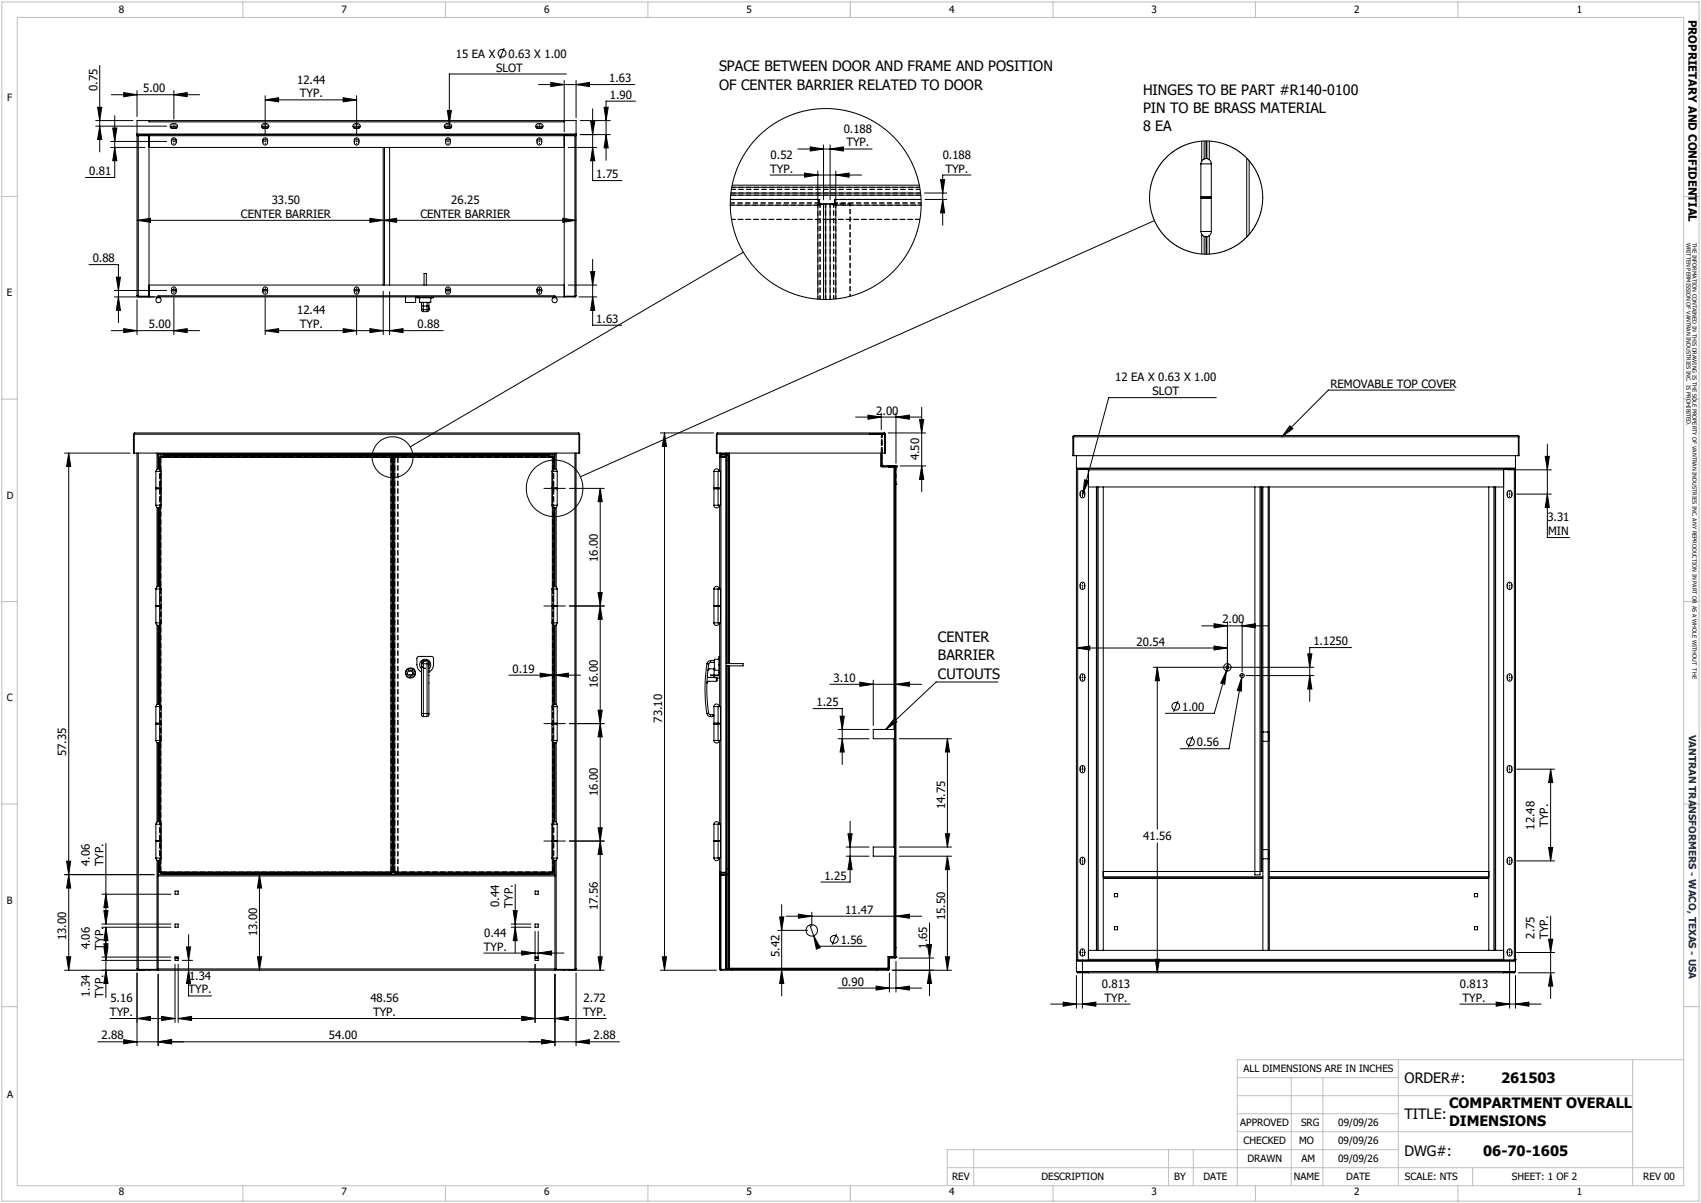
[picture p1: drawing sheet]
<svg xmlns="http://www.w3.org/2000/svg" width="420mm" height="297mm" viewBox="0 0 420 297" stroke-linecap="round" stroke-linejoin="round" font-family="sans-serif">
<defs><g id="words">
<g font-size="3.5">
<text x="177.5" y="17.6">SPACE BETWEEN DOOR AND FRAME AND POSITION</text>
<text x="177.5" y="22.1">OF CENTER BARRIER RELATED TO DOOR</text>
<text x="282.2" y="23.4">HINGES TO BE PART #R140-0100</text>
<text x="282.2" y="27.9">PIN TO BE BRASS MATERIAL</text>
<text x="282.2" y="32.4">8 EA</text>
<text x="231.6" y="158.5">CENTER</text>
<text x="231.6" y="163">BARRIER</text>
<text x="231.6" y="167.6">CUTOUTS</text>
<text x="346.8" y="267.4">ORDER#:</text>
<text x="370.7" y="267.4">261503</text>
<text x="357.8" y="273.5">COMPARTMENT OVERALL</text>
<text x="346.8" y="276.2">TITLE:</text>
<text x="357.8" y="278">DIMENSIONS</text>
<text x="346.8" y="285.4">DWG#:</text>
<text x="366.2" y="285.4">06-70-1605</text>
</g>
<g font-size="2.8">
<text x="416.9" y="4.9" transform="rotate(90 416.9 4.9)">PROPRIETARY AND CONFIDENTIAL</text>
<text x="112.6" y="14.2">15 EA X</text>
<text x="122.5" y="17.7">SLOT</text>
<text x="125.6" y="14.2">0.63 X 1.00</text>
<text x="24" y="22.5" transform="rotate(-90 24 22.5)">0.75</text>
<text x="35.3" y="22.8">5.00</text>
<text x="73.4" y="20.6">12.44</text>
<text x="150.4" y="20.2">1.63</text>
<text x="74" y="24">TYP.</text>
<text x="150.6" y="24.3">1.90</text>
<text x="208.3" y="32.8">0.188</text>
<text x="190.3" y="39.2">0.52</text>
<text x="209" y="36.2">TYP.</text>
<text x="232.8" y="39.2">0.188</text>
<text x="22" y="43.2">0.81</text>
<text x="147.2" y="44">1.75</text>
<text x="190.2" y="42.6">TYP.</text>
<text x="233.4" y="42.6">TYP.</text>
<text x="59.5" y="53.8">CENTER BARRIER</text>
<text x="67.1" y="50.4">33.50</text>
<text x="103.8" y="53.8">CENTER BARRIER</text>
<text x="111.4" y="50.4">26.25</text>
<text x="22.9" y="64.7">0.88</text>
<text x="73.4" y="77.6">12.44</text>
<text x="36.7" y="81">5.00</text>
<text x="74" y="81">TYP.</text>
<text x="103.1" y="81">0.88</text>
<text x="147.2" y="79.7">1.63</text>
<text x="275.4" y="94.1">12 EA X 0.63 X 1.00</text>
<text x="328.5" y="95.7">REMOVABLE TOP COVER</text>
<text x="284.5" y="97.5">SLOT</text>
<text x="216.4" y="102.4">2.00</text>
<text x="227" y="113.7" transform="rotate(-90 227 113.7)">4.50</text>
<text x="382.1" y="128.7">3.31</text>
<text x="382.2" y="132.1">MIN</text>
<text x="147.6" y="138.7" transform="rotate(-90 147.6 138.7)">16.00</text>
<text x="301.8" y="153.9">2.00</text>
<text x="280.6" y="159.4">20.54</text>
<text x="324.3" y="159.3">1.1250</text>
<text x="126.6" y="166.1">0.19</text>
<text x="147.6" y="169.9" transform="rotate(-90 147.6 169.9)">16.00</text>
<text x="205.8" y="168.3">3.10</text>
<text x="163.5" y="178.4" transform="rotate(-90 163.5 178.4)">73.10</text>
<text x="201.6" y="174.3">1.25</text>
<text x="291.9" y="175.5">1.00</text>
<text x="295.5" y="184.2">0.56</text>
<text x="16.4" y="186.7" transform="rotate(-90 16.4 186.7)">57.35</text>
<text x="147.6" y="196.5" transform="rotate(-90 147.6 196.5)">16.00</text>
<text x="233.4" y="199.8" transform="rotate(-90 233.4 199.8)">14.75</text>
<text x="282.3" y="207.5">41.56</text>
<text x="378.9" y="204.8" transform="rotate(-90 378.9 204.8)">12.48</text>
<text x="382.3" y="204.2" transform="rotate(-90 382.3 204.2)">TYP.</text>
<text x="22.2" y="213.8" transform="rotate(-90 22.2 213.8)">4.06</text>
<text x="25.6" y="213.9" transform="rotate(-90 25.6 213.9)">TYP.</text>
<text x="203.6" y="217.1">1.25</text>
<text x="123.2" y="223.9" transform="rotate(-90 123.2 223.9)">0.44</text>
<text x="126.6" y="224" transform="rotate(-90 126.6 224)">TYP.</text>
<text x="147.6" y="224.7" transform="rotate(-90 147.6 224.7)">17.56</text>
<text x="208.7" y="225.6">11.47</text>
<text x="233.4" y="227.2" transform="rotate(-90 233.4 227.2)">15.50</text>
<text x="16.4" y="232.2" transform="rotate(-90 16.4 232.2)">13.00</text>
<text x="63.5" y="231.1" transform="rotate(-90 63.5 231.1)">13.00</text>
<text x="119.6" y="231.3">0.44</text>
<text x="207.6" y="233">1.56</text>
<text x="378.9" y="231.7" transform="rotate(-90 378.9 231.7)">2.75</text>
<text x="382.3" y="231.8" transform="rotate(-90 382.3 231.8)">TYP.</text>
<text x="22.2" y="234.4" transform="rotate(-90 22.2 234.4)">4.06</text>
<text x="25.6" y="234.5" transform="rotate(-90 25.6 234.5)">TYP.</text>
<text x="119.5" y="234.7">TYP.</text>
<text x="192.4" y="236.3" transform="rotate(-90 192.4 236.3)">5.42</text>
<text x="228.9" y="234.2" transform="rotate(-90 228.9 234.2)">1.65</text>
<text x="46.6" y="245.3">TYP.</text>
<text x="46.7" y="241.9">1.34</text>
<text x="207.8" y="243.3">0.90</text>
<text x="272" y="243.9">0.813</text>
<text x="360.5" y="243.9">0.813</text>
<text x="22.2" y="246.2" transform="rotate(-90 22.2 246.2)">1.34</text>
<text x="25.6" y="246.3" transform="rotate(-90 25.6 246.3)">TYP.</text>
<text x="27.2" y="250.8">TYP.</text>
<text x="27.3" y="247.4">5.16</text>
<text x="91.5" y="247.4">48.56</text>
<text x="92.1" y="250.8">TYP.</text>
<text x="144" y="250.8">TYP.</text>
<text x="144.1" y="247.4">2.72</text>
<text x="272.7" y="247.3">TYP.</text>
<text x="361.1" y="247.3">TYP.</text>
<text x="25.1" y="256.6">2.88</text>
<text x="81.2" y="256.6">54.00</text>
<text x="146.6" y="256.6">2.88</text>
</g>
<g font-size="2.5">
<text x="29.3" y="3.1">8</text>
<text x="84.3" y="3.1">7</text>
<text x="134.3" y="3.1">6</text>
<text x="184.3" y="3.1">5</text>
<text x="234.3" y="3.1">4</text>
<text x="284.3" y="3.1">3</text>
<text x="334.3" y="3.1">2</text>
<text x="389.3" y="3.1">1</text>
<text x="1.8" y="25">F</text>
<text x="1.7" y="73.1">E</text>
<text x="1.7" y="123.1">D</text>
<text x="1.7" y="173.1">C</text>
<text x="1.7" y="223.1">B</text>
<text x="307" y="264.7">ALL DIMENSIONS ARE IN INCHES</text>
<text x="1.8" y="271.1">A</text>
<text x="306.2" y="278.1">APPROVED</text>
<text x="321.2" y="278">SRG</text>
<text x="330.4" y="278">09/09/26</text>
<text x="307" y="282.5">CHECKED</text>
<text x="308" y="287">DRAWN</text>
<text x="320.8" y="282.5">MO</text>
<text x="321.3" y="287">AM</text>
<text x="330.4" y="286.9">09/09/26</text>
<text x="330.4" y="282.4">09/09/26</text>
<text x="235.1" y="291.3">REV</text>
<text x="257.1" y="291.3">DESCRIPTION</text>
<text x="289.9" y="291.3">BY</text>
<text x="297.1" y="291.3">DATE</text>
<text x="319.5" y="291.3">NAME</text>
<text x="332.4" y="291.2">DATE</text>
<text x="346.9" y="291.3">SCALE: NTS</text>
<text x="373.3" y="291.3">SHEET: 1 OF 2</text>
<text x="405.7" y="291.3">REV 00</text>
<text x="29.3" y="295.1">8</text>
<text x="84.3" y="295.1">7</text>
<text x="134.3" y="295.1">6</text>
<text x="184.3" y="295.1">5</text>
<text x="234.3" y="295.1">4</text>
<text x="284.3" y="295.1">3</text>
<text x="334.3" y="295.1">2</text>
<text x="389.3" y="295.1">1</text>
</g>
<text font-size="2.5" fill="#003082" x="417" y="181.4" transform="rotate(90 417 181.4)">VANTRAN TRANSFORMERS - WACO, TEXAS - USA</text>
<g font-size="1.4">
<text x="416.5" y="59.9" transform="rotate(90 416.5 59.9)">WRITTEN PERMISSION OF VANTRAN INDUSTRIES INC. IS PROHIBITED.</text>
<text x="417.9" y="59.9" transform="rotate(90 417.9 59.9)">THE INFORMATION CONTAINED IN THIS DRAWING IS THE SOLE PROPERTY OF VANTRAN INDUSTRIES INC. ANY REPRODUCTION IN PART OR AS A WHOLE WITHOUT THE</text>
</g>
</g></defs>
<g fill="none" stroke="#000" stroke-width=".25" stroke-dasharray="1.3 .6">
<path d="M202 50.6h.1M202.3 49.2h.1M202.3 50.1h.1M202.5 50.3h.1M203.4 50.3h.1M203.9 50.3h.1M205 50.3h.1M205.8 50.3h.1M206.1 49.2h.1M206.1 50.1h.1M206.4 50.6h.1M209.9 50.3h.1"/>
<path d="M39.4 112.9h.1M39.6 112.9h.1M39.7 112.8h.1M39.7 112.6h.1M39.7 112.9h.1M96.5 112.9h.1M96.6 112.8h.1M96.6 112.6h.1M96.6 112.9h.1M96.8 112.9h.1M97 112.9h.1M97.2 112.9h.1"/>
<path d="M97.4 112.9h.1M97.4 112.8h.1M97.4 112.6h.1M97.5 112.9h.1M98.2 112.9h.1M136.4 112.9h.1M136.5 112.8h.1M136.5 112.6h.1M136.5 112.9h.1M136.7 112.9h.1M214.6 107.1h.1M214.6 107.2h.1"/>
<path d="M217.5 107.2h.1M217.5 107.1h.1M217.6 114.9h.1M217.6 107.1h.1M217.6 107.4h.1M217.8 114.9h.1M217.8 107.1h.1M217.8 107.4h.1M217.9 115h.1M217.9 115.2h.1M219.3 115.2h.1M219.3 115h.1"/>
<path d="M220.5 115.2h.1M220.5 115h.1M221 115h.1M221 115.2h.1M221.1 119.6h.1M221.1 115.3h.1M221.3 115.2h.1M221.3 115h.1M221.3 115.3h.1M221.3 119.6h.1M39.4 215.3h.1M39.6 215.3h.1"/>
<path d="M39.7 215.4h.1M39.7 215.6h.1M39.7 215.3h.1M96.5 215.3h.1M96.6 215.6h.1M96.6 215.4h.1M96.6 215.3h.1M96.8 215.3h.1M97 215.3h.1M97.2 215.3h.1M97.4 215.3h.1M97.4 215.4h.1"/>
<path d="M97.4 215.6h.1M97.5 215.3h.1M98.2 215.3h.1M136.4 215.3h.1M136.5 215.6h.1M136.5 215.4h.1M136.5 215.3h.1M136.7 215.3h.1"/>
</g>
<g fill="none" stroke="#000" stroke-width=".25" stroke-dasharray="1.3 .6" stroke-dashoffset=".6" stroke-linecap="butt">
<path d="M227.5 50.6h-21.1M39.4 115.8v9.5M97 112.9h1.2M215.8 107.1h-.6h.6M215.8 107.2h-.6h.6M216.5 107.1h.5h-.5M216.5 107.2h.5h-.5M219.3 115h1.2M219.3 115.2h1.2M220.5 115.2h-1.2M220.5 115h-1.2M136.7 125.3v-9.5"/>
<path d="M39.4 144.8v9.5M136.7 154.4v-9.6M39.4 173.8v9.6M105.9 164.1a.91 .91 0 0 0-1.3-.8 .91 .91 0 0 0-.1 1.5 .91 .91 0 0 0 1.4-.6v-.1M105.9 164.1a.91 .91 0 0 1-1.3 .8 .91 .91 0 0 1-.1-1.5 .91 .91 0 0 1 1.4 .5v.2M136.7 183.4v-9.6M39.4 202.9v9.5M98.2 215.3h-1.2M136.7 212.4v-9.5"/>
</g>
<g fill="none" stroke="#000" stroke-width=".25" stroke-dasharray="1.3 .6" stroke-linecap="butt">
<path d="M227.2 54.2h-22.2M227.4 48.2h-47M39.4 112.9h.2M39.7 112.6v.2M39.7 116.1v8.9M96.6 112.6v.2M96.8 112.9h-.2M97 112.9h-.4M97.2 112.9h.2M97.4 112.6v.2M136.5 112.6v.2M136.7 112.9h-.2"/>
<path d="M214.6 107.1v.1M215.2 107.1v.1M215.8 107.2v-.1M216.5 107.2v-.1M217 107.2v-.1M217.5 107.2v-.1M217.5 107.1h.1M217.5 107.2l.1 .2M217.6 107.1h-.1M217.6 107.4l-.1-.2M217.6 107.4v-.3M217.6 107.1h.2"/>
<path d="M217.6 107.1l.2 .3M217.6 107.1v.3M217.8 107.1h-.2M217.8 107.4l-.2-.3M217.8 107.4v-.3M217.8 107.1v.3M217.8 114.9h-.2M217.9 115l-.1-.1M217.9 115.2l-.3-.3M217.9 115v.2M219.3 115.2v-.2M220.5 115.2v-.2"/>
<path d="M221 115.2l.1 .1M221 115.2h.2M221 115l.2 .2M221 115h.3M221.1 115.3h.2M221.2 115.2h-.2M221.2 115.2l-.2-.2M221.2 115.2l.1 .1M221.2 115.2h.1M221.3 115.2v-.2M221.3 115.2h-.1M221.3 115h-.3"/>
<path d="M221.3 119.6h-.2M39.7 145.1v9M39.7 174.1v9M101.9 166.1a.51 .51 0 0 0-.7-.4 .51 .51 0 0 0-.1 .8 .51 .51 0 0 0 .8-.3v-.1M101.9 166.1a.51 .51 0 0 1-.7 .5 .51 .51 0 0 1-.1-.9 .51 .51 0 0 1 .8 .3v.1M39.4 215.3h.2M39.7 215.6v-.2M39.7 203.2v8.9M96.6 215.6v-.2M96.6 215.3h.4M96.8 215.3h-.2M97.2 215.3h.2"/>
<path d="M97.4 215.3h-.2M97.4 215.6v-.2M136.5 215.6v-.2M136.7 215.3h-.2"/>
</g>
<g fill="none" stroke="#000" stroke-width=".25" stroke-dasharray="1.3 .6" stroke-dashoffset="-.1" stroke-linecap="butt">
<path d="M39.4 112.9v102.4M39.6 112.9v102.4M39.7 112.9v102.4M96.5 112.9h-56.8M96.6 112.9v102.4M96.8 112.9v102.4M97 112.9v102.4M97.2 112.9v102.4M97.4 112.9v102.4M97.5 112.9v102.4M98.2 112.9v102.4M136.5 112.9v102.4"/>
<path d="M217.9 115.2h3.4M217.9 115h3.4M136.4 125.1v-9.1M136.4 154.1v-9M136.4 183.1v-9M39.6 215.3v-102.4M39.7 215.3h56.8M96.5 215.3v-102.4M97.4 215.3v-102.4M136.4 215.3v-102.4M136.4 212.2v-9.1M136.5 215.3v-102.4"/>
<path d="M136.7 215.3v-102.4"/>
</g>
<g fill="none" stroke="#000" stroke-width=".25" stroke-dasharray="1.3 .6" stroke-dashoffset=".2" stroke-linecap="butt">
<path d="M180.3 50.1h22M202.3 50.1h-22M202.3 49.2h-21.9M227.2 54.2h-46.6M227.2 46.8h-46.6M97.4 112.8h39.1M136.4 112.9h-38.9M136.5 112.8h-39.1M136.5 112.6h-39.1M214.6 107.1h2.9M214.6 107.2h2.9M217.5 107.1h-2.9"/>
<path d="M217.5 107.2h-2.9M97.4 215.4h39.1M97.4 215.6h39.1M97.5 215.3h38.9M136.5 215.4h-39.1"/>
</g>
<path d="M203.9 50.3h-1.4M206.3 50.3h3.6M209.9 50.3v22.8M39.7 112.8h56.9M96.6 112.8h-56.9M96.6 112.6h-56.9M39.7 215.4h56.9M39.7 215.6h56.9M96.6 215.4h-56.9" fill="none" stroke="#000" stroke-width=".25" stroke-dasharray="1.3 .6" stroke-dashoffset=".7" stroke-linecap="butt"/>
<path d="M202.3 49.2v.9M203.4 50.3h-.9M203.9 54.2h-23.3M205 50.3h.8M206.1 50.1h21.4M206.1 49.2v.9M227.4 49.2h-21.3M227.5 50.1h-21.4M97.5 112.9h.7M221.1 115.3v4.3M221.3 115.3v4.3M98.2 215.3h-.7" fill="none" stroke="#000" stroke-width=".25" stroke-dasharray="1.3 .6" stroke-dashoffset=".4" stroke-linecap="butt"/>
<g fill="none" stroke="#000" stroke-width=".25">
<path d="M24.6 16.2v21.3M124.5 11.8l-1.1 2.7M139.3 19.9v12.6M139.9 18.3h-29v12.8M142.2 19.9v9.2M23.6 29.8h9.2M23.6 31.1h17.6M24.1 26.5h1l-.5 3.3zM24.6 31.1l.5 3.3h-1zM27.3 36.4h8.5M27.3 34.9h13.9M27.5 23.4h21.8"/>
<path d="M27.8 31.6h1.1l-.6 3.3zM28.3 36.4l.6 3.3h-1.1zM28.3 28.6v15.2h-7.2M30.6 22.9l3.2 .5-3.2 .5zM33.8 33.1v.1M33.8 33.5h108.4M33.8 33.1v-3.3h108.4v3.3M33.8 22.4v6.4M33.8 33.2v39.8M33.8 33.2h108.4M33.8 33.4h3M33.8 33.1h108.4"/>
<path d="M34 33.4v.1M34.1 33.4v39.9l-.3-.3M36.8 33.4v39.9M36.8 29.8v.3h102.5M36.8 33.2v.2M36.8 36.4h102.5M42 31.3h1.8M42.2 30.7l1.1-.1a.56 .56 0 0 1 .5 .5 .56 .56 0 0 1-.5 .6h-.7a.57 .57 0 0 1-.6-.4 .57 .57 0 0 1 .2-.6zM42.2 31.6h1.4M42.3 34.5h1.2M42.5 34.2a.59 .59 0 0 1 .6-.1 .59 .59 0 0 1 .4 .5v.6a.58 .58 0 0 1-.6 .6 .58 .58 0 0 1-.6-.6zM42.9 23.4l3.3-.5v1z"/>
<path d="M42.9 22.4v7M64.6 31.3h1.8M64.8 30.7l1-.1a.56 .56 0 0 1 .6 .5 .56 .56 0 0 1-.6 .6h-.6a.58 .58 0 0 1-.6-.4 .58 .58 0 0 1 .2-.6zM64.8 31.6h1.3M64.9 34.5h1.1M65.1 34.2a.56 .56 0 0 1 .6-.1 .56 .56 0 0 1 .3 .5v.6a.57 .57 0 0 1-.5 .6 .57 .57 0 0 1-.6-.6zM65.5 24.7l3.3-.6v1zM65.5 23.6v9.6M65.5 24.7h22.6M84.7 24.1l3.4 .6-3.4 .4zM87.2 31.3h1.7M87.3 30.7l1.1-.1a.57 .57 0 0 1 .6 .5 .57 .57 0 0 1-.6 .6h-.7a.58 .58 0 0 1-.5-.4 .58 .58 0 0 1 .1-.6z"/>
<path d="M87.4 31.6h1.3M87.5 34.5h1.1M87.6 34.2a.59 .59 0 0 1 .6-.1 .59 .59 0 0 1 .4 .5v.6a.57 .57 0 0 1-.5 .6 .57 .57 0 0 1-.6-.6zM88.1 23.6v9.6M94.6 36.4v34M94.9 36.4v34M96.2 36.4v34M109.7 31.3h1.8M109.9 30.7l1-.1a.56 .56 0 0 1 .6 .5 .56 .56 0 0 1-.6 .6h-.6a.57 .57 0 0 1-.6-.4 .57 .57 0 0 1 .2-.6zM109.9 31.6h1.4M110 34.5h1.2M110.2 34.2a.59 .59 0 0 1 .6-.1 .59 .59 0 0 1 .4 .5v.6a.58 .58 0 0 1-.6 .6 .58 .58 0 0 1-.6-.6z"/>
<path d="M110.5 27.3h.9l-.5 3.3zM132.3 31.3h1.8M132.5 30.7l1-.1a.56 .56 0 0 1 .6 .5 .56 .56 0 0 1-.6 .6h-.7a.58 .58 0 0 1-.5-.4 .58 .58 0 0 1 .2-.6zM132.5 31.6h1.3M132.6 34.5h1.1M132.8 34.2a.56 .56 0 0 1 .6-.1 .56 .56 0 0 1 .3 .5v.6a.57 .57 0 0 1-.5 .6 .57 .57 0 0 1-.6-.6zM133 20.9h23.7M136 20.4l3.3 .5-3.3 .5zM139.3 33.4v39.9M139.3 33.2v.2M139.3 33.4h2.9M140.3 36.4h7.1"/>
<path d="M142 33.4v39.9M142.1 33.4v.1M142.2 33.1v.1M142.2 20.9l3.4-.5v1zM142.2 33.2v39.8M143.3 33.2h7.4M143.3 29.8h7.4M145.8 29.9h1.1l-.6 3.3zM146.3 36.4l.6 3.3h-1.1zM146.3 26.9v17.7h7.3M149.2 26.5h1l-.6 3.3zM149.6 33.2l.6 3.3h-1z"/>
<path d="M156.9 25h-7.3v14.6M197 36.8h18.3M200.1 36.3l3.2 .5-3.2 .5zM203.3 35.8v13.6M205 36.8l3.2-.5v1zM205 35.8v13.6M296.7 34.9v4.9M297.3 34.8v4.5M297.8 34.8v4.4M298 34.8v4.4M298.6 34.8v4.6M307.8 39v19.5"/>
<path d="M308.4 39.7v18.2M33.8 54.4l3.3-.5v1zM33.8 54.4h108.4M91.3 53.9l3.3 .5-3.3 .5zM94.6 54.4l3.3-.5v1zM139 53.9l3.2 .5-3.2 .5zM180.3 50.7h21.6M180.3 49.2h21.9M180.4 48.2h47M180.5 47.7h46.8M180.7 46.2h46.4M180.8 45.7h46.2"/>
<path d="M190.1 43.2h22.6M198.6 42.7l3.3 .5-3.3 .5zM201.9 42.2v7.5M201.9 50.7v23.2M202.2 49.2l-.3 1.5M202.2 49.2v.9l-.3 .6M203.3 50.4l-1.4 .3M203.3 50.4h-.8l-.6 .3M203.3 50.4h.6M203.3 50.4v23.5M203.9 54.2h1.1M203.9 50.4h2.3"/>
<path d="M203.9 50.4v23.5M205.8 50.4l.6 .3M206.1 49.2l.3 1.5M206.1 49.2v.9l.3 .6M206.1 49.2h21.3M206.4 50.7l-1.4-.3v23.5M206.4 43.2l3.3-.5v1zM206.4 50.7h21M206.4 42.2v7.5M206.4 50.7v23.1M228.3 47.7h5.5M228.4 49.2h5.4"/>
<path d="M232.2 44.3h1.1l-.5 3.4zM232.8 49.2l.5 3.4h-1.1zM239.7 43.2h-6.9v12.4M285 54.5l-141.7 63.2M296.5 57.1a1.29 1.29 0 0 0 1.3 1.4 1.29 1.29 0 0 0 1.3-1.4M296.5 40.5a1.29 1.29 0 0 1 1.3-1.4 1.29 1.29 0 0 1 1.3 1.4M296.5 48.6h2.6zM296.5 48.9h2.6zM296.5 57.1h2.6M296.5 40.5h2.6M296.5 40.5v16.6M296.7 57.8v4.9"/>
<path d="M297.3 58.3v4.5M297.8 58.5v4.3M298 58.4v4.4M298.6 58.2v4.5M299.1 40.5v16.6M22 65.3h7.2v14.4M28.2 73.3h113.8M28.2 71.7h13M28.7 68.4h1l-.5 3.3zM29.2 73.3l.5 3.3h-1zM33.8 73l.3 .1M33.8 74v8.6"/>
<path d="M34.1 73.1h.1M34.1 73.1h2.7M36.8 70.4h102.5M38.6 73.7a.64 .64 0 0 0 .1 .9 .64 .64 0 0 0 .9 0 .64 .64 0 0 0 .1-.9M38.6 73.7a.64 .64 0 0 1 1.1 0M38.9 73.3l-.3 .4M39.1 73.3v-.3h97.9v.3M39.4 73.3l.3 .4M42.3 71.5h1.2M42.3 71.8h1.2M42.5 70.9a.59 .59 0 0 1 1 .5v.7a.58 .58 0 0 1-.6 .5 .58 .58 0 0 1-.6-.5v-.7zM42.9 73.5v9.1"/>
<path d="M64.9 71.5h1.1M64.9 71.8h1.1M65.1 70.9a.56 .56 0 0 1 .6 0 .56 .56 0 0 1 .3 .5v.7a.56 .56 0 0 1-.5 .5 .56 .56 0 0 1-.6-.5v-.8zM65.5 73.5v9.1M87.5 71.5h1.1M87.5 71.8h1.1M87.6 71a.57 .57 0 0 1 .6-.1 .57 .57 0 0 1 .4 .5v.7a.56 .56 0 0 1-.5 .5 .56 .56 0 0 1-.6-.5zM88.1 73.5v9.1M94.6 71.9v10.7M96.2 72v10.6M100.1 73.3v1.4h2.5v-1.4M102.9 73.3v.2h.5"/>
<path d="M103.4 73.3v.2M103.4 73.5h3.2M103.6 73.5v1.1h2.8v-1.1M104.1 76.5l.1 .3 .3 .1M104.1 76l.1 .3 .3 .1M104.1 75.6v.4M104.1 75.6h.4M104.1 76v.5M104.1 76.5h.1M104.1 74.6v1M104.5 75.6v.8M104.5 76.4v.5"/>
<path d="M104.5 76.9h.9M104.5 75.6h.9M104.5 76.4h.9M104.5 74.6v1M104.7 70.4v-2.9h.6v2.9M105.4 75.6v.8M105.4 75.6h.5M105.4 76.4v.5M105.4 74.6v1M105.9 76.5l-.1 .3-.4 .1M105.9 75.6v.4M105.9 76l-.1 .3-.4 .1"/>
<path d="M105.9 76v.5M105.9 76.5h.1M105.9 74.6v1M106.6 73.3v.2M107 73.3v.2h-.4M110 71.5h1.2M110 71.8h1.2M110.2 70.9a.59 .59 0 0 1 1 .5v.7a.58 .58 0 0 1-.6 .5 .58 .58 0 0 1-.6-.5v-.7zM132.6 71.5h1.1M132.6 71.8h1.1M132.8 70.9a.56 .56 0 0 1 .6 0 .56 .56 0 0 1 .3 .5v.7a.56 .56 0 0 1-.5 .5 .56 .56 0 0 1-.6-.5v-.8zM136.4 73.7a.64 .64 0 0 0 .1 .9 .64 .64 0 0 0 .9 0 .64 .64 0 0 0 0-.9"/>
<path d="M136.4 73.7a.65 .65 0 0 1 1 0M136.7 73.3l-.3 .4M137.2 73.3l.2 .4M140.3 70.4h7.1M142.2 73l-2.9 .1M142.2 73l-.2 .3M142.9 73.3h4.5M145.8 67.1h1.1l-.6 3.3zM146.3 73.3l.6 3.3h-1.1zM146.3 64v16.3h7.3M183.6 62.3l-82.3 48M27.5 81.6h21.8"/>
<path d="M30.6 81.1l3.2 .5-3.2 .5zM42.9 81.6l3.3-.5v1zM65.5 81.6l3.3-.5v1zM65.5 81.6h22.6M84.7 81.1l3.4 .5-3.4 .5zM88.3 81.6h21.1M91.3 81.1l3.3 .5-3.3 .5zM96.2 81.6l3.3-.5v1zM300.3 98.2h-26.5l-6.4 23.6M359.1 96.3h-31.1l-11.5 11.5M15.9 111.9h16.2M17 111.9l.5 3.3h-1.1z"/>
<path d="M17 111.9v127.6M32.9 107.2h110.2M32.9 107.2v4.7h110.2v-4.7M33.2 107.1v.1M33.2 107.2v4.7M33.3 106.9l-.1 .3M33.3 106.9l-.4 .3M33.3 106.9h109.5M33.8 111.9v127.3M34.1 111.9v127.6l-.3-.3M38.5 116.4a.65 .65 0 0 1 .6-.7 .65 .65 0 0 1 .7 .7M38.5 116.4h1.3"/>
<path d="M38.5 116.4v8.3M38.8 111.9v4M39.1 112v.3M39.1 111.9v.1M39.1 112.3v3.4M39.1 112h97.9M39.1 112.3h97.9M39.2 112.3v3.4M39.4 112.9h.3M39.4 112.9v2.9M39.7 112.6v.3M39.7 112.6h56.9"/>
<path d="M39.7 112.9h56.8M39.7 112.9v3.2M39.8 116.4v8.3M40.4 112.3v.1M40.4 112.4h95.3M40.4 112.4v.2M40.5 112.4v.2M96.5 112.9v102.4M96.6 112.6l-.1 .3M96.8 112.9h-.3M96.8 112.9h.1M96.8 112.9v102.5"/>
<path d="M96.9 113.7h.3M96.9 112.9h39.5M96.9 112.9v102.5M97.4 112.9h.1M97.4 112.6l.1 .3M97.4 112.6h39.1M97.5 112.9h-.3v102.5l.3-.1M97.5 112.9v102.4M135.6 112.4v.2M135.7 112.3v.1M135.7 112.4v.2M136.3 116.4a.65 .65 0 0 1 .6-.7 .65 .65 0 0 1 .7 .7"/>
<path d="M136.3 116.4h1.3M136.3 116.4v8.3M136.4 112.9v3.2M136.5 112.6l-.1 .3M136.7 112.9h-.3M136.7 112.9v2.9M136.9 112.3v3.4M137 112v.3M137 111.9v.1M137 112.3v3.4M137.3 111.9v4M137.6 116.4v8.3"/>
<path d="M142 111.9v127.6l.2-.3M142.2 111.9v127.3M142.8 106.9l.1 .3M142.8 106.9l.3 .3M142.9 107.1v4.8M163.1 106.9h13.1M164.1 106.9l.5 3.3h-1.1zM164.1 106.9v132.6M176.3 116.4a.64 .64 0 0 1 .6-.7 .64 .64 0 0 1 .7 .7M176.3 116.4h1M176.3 116.4v8.3M176.9 107.2h41.7"/>
<path d="M176.9 107.2v4.7h41.7v-4.7M177.1 107.2v4.7M177.1 107.1v.1M177.2 106.9l-.1 .3M177.2 106.9l-.3 .3M177.2 106.9h41.1M177.3 116.4h.6v4.1h-.6M177.3 116.4v4.1M177.7 111.9v4.5M177.9 112l1.4 .1 .2 .2-.2 .1M177.9 111.9v.1M177.9 112.9l1.4-.1v-.2h-1.4l-.2 .3h1.6"/>
<path d="M178 111.9v127.6l-.3-.1v-.2h.2M179.2 111.9v.2M179.2 112.8v.1M179.3 112.9v102.7h-1.4l-.2-.2h1.6M179.3 112.9h.1M179.3 111.9v.4h-1.4l-.2-.3h.2M179.3 112.4l-.1-.1v.3M179.3 113.7h.2M179.3 112.4v51.4M179.5 111.9v51.9M179.8 111.9v51.9M180 111.9v51.9"/>
<path d="M180.1 111.9v51.9M211.2 103h16.4M214.3 102.5l3.3 .5-3.3 .5zM217.5 111.9v3.3h.3M217.6 114.9l.3 .3M217.6 102v4.1M217.6 111.9v3M217.6 114.9h.2M217.8 114.9l.1 .1M217.8 111.9v3M217.9 115.2h3.3l-.1 .2M217.9 115v.2"/>
<path d="M217.9 115h3.3v121.4M218.3 106.9l.1 .3M218.3 106.9l.3 .3M218.4 107.1v4.8M219.3 106.9h9.3M220.7 115.2v64.9M220.9 115.2v64.9M220.9 115.2l.2 .2M221.1 119.6h.1M221.1 115.4v120.8M221.2 103l3.3-.5v1zM221.2 102v12.4"/>
<path d="M222.2 115h6.4M227 103.6h1.1l-.5 3.3zM227.6 115l.5 3.4h-1.1zM227.6 100.5v20.9M264.9 107.8v4.7h110.2v-4.7M264.9 107.8h110.2M265.1 107.8h.1M265.1 107.8v4.7M265.2 107.5l-.1 .3M265.2 107.5l-.3 .3M265.2 107.5h109.6M265.8 115.6v.1"/>
<path d="M265.8 115.7h108.4M265.8 115.9h2.9M265.8 112.5v3.1M265.8 115.7v121.5M265.8 115.6h108.4M266.1 115.9v121.1M267.8 118.5l1 .2-1.4 3.1zM268.7 116h102.6M268.7 115.7v121.3M318.5 105.1l.7 .7-2.7 2zM371.3 115.7v121.3M371.3 115.9h2.9"/>
<path d="M372.3 116h10.7M373.9 115.9v121.1M374.2 115.6v.1M374.2 112.5v3.1M374.2 115.7v121.5M374.8 107.5l.1 .3M374.8 107.5l.3 .3M374.9 107.8v4.7M381.5 112.7h1.1l-.5 3.3zM382.1 109.6v23.1h5.4M38.5 124.7a.65 .65 0 0 0 .6 .7 .65 .65 0 0 0 .7-.7M38.5 120.5h1.3z"/>
<path d="M38.5 120.6h1.3zM38.5 124.7h1.3M38.8 125.3v19.6M39.1 125.4v19.4M39.2 125.4v19.4M39.4 125.3v19.5M39.7 125.1v20M134.3 120.6h5.3M136.3 124.7a.65 .65 0 0 0 .6 .7 .65 .65 0 0 0 .7-.7M136.3 120.5h1.3zM136.3 120.6h1.3zM136.3 124.7h1.3"/>
<path d="M136.4 125.1v20M136.7 125.3v19.5M136.9 125.4v19.4M137 125.4v19.4M137.3 125.3v19.6M140.6 120.6h8.6M148.2 120.6l.5 3.3h-1zM148.2 120.6v118.9M176.3 124.7a.64 .64 0 0 0 .6 .7 .64 .64 0 0 0 .7-.7M176.3 120.6h1zM176.3 120.5h1zM176.3 124.7h1"/>
<path d="M177.3 120.6h.6v4.1h-.6M177.3 120.6v4.1M177.6 120.5v.1M177.7 120.5v.1M177.7 124.7v20.7M266.9 121.2a.56 .56 0 0 1 .6-.1 .56 .56 0 0 1 .3 .6v.6a.56 .56 0 0 1-.5 .6 .56 .56 0 0 1-.6-.6v-.6zM267.4 121.8l-.1 .5M268.7 120.2h102.6M270.7 120.2v114.4M270.8 120.2v114.4M271.1 120.2v114.4M272.4 120.2v114.4"/>
<path d="M309.8 120.2v95.8h1.3v-95.8M311.4 120.2v95M311.5 120.2v95M311.8 120.2v114.4M313.1 120.2v114.4M313.4 120.2v114.4M367.6 120.2v114.4M368.9 120.2v114.4M369.2 120.2v114.4M369.3 120.2v114.4M372.4 121.2a.56 .56 0 0 1 .6-.1 .56 .56 0 0 1 .3 .6v.6a.58 .58 0 0 1-.6 .6 .58 .58 0 0 1-.6-.6v-.6zM374.5 122h8.5"/>
<path d="M382.1 122l.5 3.3h-1.1zM38.5 153.8a.65 .65 0 0 0 .6 .6 .65 .65 0 0 0 .7-.6M38.5 145.4a.65 .65 0 0 1 .6-.6 .65 .65 0 0 1 .7 .6M38.5 149.5h1.3zM38.5 149.7h1.3zM38.5 153.8h1.3M38.5 145.4h1.3M38.5 145.4v8.4M38.8 154.3v19.6M39.1 154.4v19.4M39.2 154.4v19.4M39.4 154.4v19.5"/>
<path d="M39.7 154.1v20.1M39.8 145.4v8.4M134.3 149.6h5.3M136.3 153.8a.65 .65 0 0 0 .6 .6 .65 .65 0 0 0 .7-.6M136.3 145.4a.65 .65 0 0 1 .6-.6 .65 .65 0 0 1 .7 .6M136.3 149.5h1.3zM136.3 149.7h1.3zM136.3 153.8h1.3M136.3 145.4h1.3M136.3 145.4v8.4M136.4 154.1v20M136.7 154.4v19.4"/>
<path d="M136.9 154.4v19.4M137 154.4v19.4M137.3 154.3v19.7M137.6 145.4v8.4M140.6 149.6h8.6M147.7 146.3h1l-.5 3.3zM148.2 149.6l.5 3.3h-1zM176.3 153.8a.64 .64 0 0 0 .6 .6 .64 .64 0 0 0 .7-.6M176.3 145.4a.64 .64 0 0 1 .6-.6 .64 .64 0 0 1 .7 .6M176.3 149.7h1zM176.3 149.5h1zM176.3 153.8h1"/>
<path d="M176.3 145.4h1M176.3 145.4v8.4M177.3 145.4h.6v4.1h-.6M177.3 149.7h.6v4.1h-.6M177.3 145.4v4.1M177.3 149.7v4.1M177.6 149.5v.2M177.7 149.5v.2M177.7 153.8v20.6M265.8 160l3.3-.5v1zM265.8 160h37.3M266.9 143.9a.56 .56 0 0 1 .6-.1 .56 .56 0 0 1 .3 .5v.7a.56 .56 0 0 1-.5 .6 .56 .56 0 0 1-.6-.6v-.7z"/>
<path d="M296.7 154.5h16.4M299.8 154l3.3 .5-3.3 .5zM299.8 159.5l3.3 .5-3.3 .5zM303.1 153.5v10.3M306.7 154.5l3.3-.5v1zM306.7 153.5v12.3M333.7 159.9h-10.3v13.2M372.3 143.9a.59 .59 0 0 1 .6-.1 .59 .59 0 0 1 .4 .5v.7a.58 .58 0 0 1-.6 .6 .58 .58 0 0 1-.6-.6zM38.5 174.4a.65 .65 0 0 1 .6-.6 .65 .65 0 0 1 .7 .6M38.5 178.6h1.3zM38.5 178.7h1.3zM38.5 174.4h1.3"/>
<path d="M38.5 174.4v8.4M39.8 174.4v8.4M100.9 165.4h1l.3 1-.8 .6-.9-.6zM104.1 163.9v12.2M104.1 176.1l.4 .1M104.1 176.1v.6l.4 .2M104.1 165.1a1.36 1.36 0 0 1-.1-1.9 1.36 1.36 0 0 1 2 0 1.36 1.36 0 0 1-.1 1.9M104.1 165.9a2.07 2.07 0 0 1-1.2-1.8v-1.6l.5-.4h3.4l.2 .4v1.6a2.07 2.07 0 0 1-1.1 1.8M104.5 163.9v12.3M104.5 163.9h-.4M104.5 176.2v.7M104.5 163.1v.8"/>
<path d="M104.5 163.1l-.4 .2v.6M104.5 163.9h.9M104.5 176.2h.9M104.5 176.9h.9M104.5 163.1h.9M105.4 163.9v12.3M105.4 163.9h.5M105.4 176.2v.7M105.4 163.1v.8M105.4 163.1l.4 .2 .1 .6M105.9 163.9v12.2M105.9 176.1l-.5 .1"/>
<path d="M105.9 176.1l-.1 .6-.4 .2M125.7 166.7h17.7M133.4 166.2l3.3 .5-3.3 .5zM134.3 178.6h5.3M136.3 174.4a.65 .65 0 0 1 .6-.6 .65 .65 0 0 1 .7 .6M136.3 178.6h1.3zM136.3 178.7h1.3zM136.3 174.4h1.3M136.3 174.4v8.4M137 166.7l3.3-.5v1zM137.6 174.4v8.4M140.6 178.6h8.6"/>
<path d="M147.7 175.3h1l-.5 3.3zM148.2 178.6l.5 3.3h-1zM174.6 176.2a.85 .85 0 0 0 .8 .7M174.6 163.9h.4M174.6 163.9a38.6 38.6 0 0 0 0 12.3M174.6 168.6v3.8l.4 3.7M174.7 166.8l-.1 1.8M174.7 166.8l.3 .5h1.9M174.8 165.5l-.1 1.3M175 176.1l.4 .4M175 176.1l-.4 .1M175 163.9l-.2 1.6"/>
<path d="M175.4 176.5v.4M175.4 176.9h.6M175.4 176.5h.6M175.5 163.1v.4M175.5 163.5l-.3 .2-.2 .2M175.5 163.1a.91 .91 0 0 0-.9 .8M175.5 163.1h.9M175.5 163.5h.9M176 176.5l.2 .1-.2 .3M176 176.5v.4M176.3 174.4a.64 .64 0 0 1 .6-.6 .64 .64 0 0 1 .7 .6M176.3 178.7h1z"/>
<path d="M176.3 178.6h1zM176.3 174.4h1M176.3 174.4v8.4M176.3 165.1v1.7M176.3 166.8v.5M176.4 165.1v.4h1.1M176.4 165.1h.1M176.4 165.1h-1.2l-.4 .4M176.9 167.3l.2 .1v.7l-.2 .1M176.9 168.2h-2l-.3 .4M176.9 167.3v.9M177.1 167.4h.6"/>
<path d="M177.3 174.4h.6v4.2h-.6M177.3 178.7h.6v4.1h-.6M177.3 174.4v4.2M177.3 178.7v4.1M177.5 164.1v1.8M177.5 162.8h-1.1v2.3M177.5 165.9l-.1 .7h-2v.2h.9M177.5 162.5v1.6M177.5 165.9h.2M177.5 164.1h.2M177.5 162.5h.2M177.6 178.6v.1"/>
<path d="M177.7 162.1h-.2v.4M177.7 166.4l-.3 .4h-1.1M177.7 178.6v.1M179.3 163.8h4.2v.6h-4.2M179.3 164.4v51.4M179.5 164.4v74.9M179.8 164.4v74.7h39.5M180 164.4v74.9M180.1 164.4v74.6M200.7 174.9h7.3v13.8M204.9 168.9h22.7M207.4 176.8h1.1l-.5 3.3z"/>
<path d="M212.3 168.4l3.3 .5-3.3 .5zM215.6 167.9v11.2M220.8 177.5l.6 .7-2.7 1.9zM221.2 168.9l3.3-.5v1zM246.4 168.4h-15.3l-12.4 11.7M266.9 166.5a.56 .56 0 0 1 .6-.1 .56 .56 0 0 1 .3 .5v.7a.56 .56 0 0 1-.5 .6 .56 .56 0 0 1-.6-.6v-.7zM284.8 164.7h17.2M285.8 164.7l.5 3.4h-1zM285.8 164.7v40M290.9 173l-1.1 2.8M302.8 164.5h.6v.5h-.6zM302.8 165.6l-.4 3.3-1-.2z"/>
<path d="M302.8 165.6l-3 10.5h-12M303.3 163.9l-.5 1.7M304.1 164.7h20.3M306.6 167.3l-.1 3.3-1-.1zM306.8 166.3l-3.3 18.6h-12.1M307.7 166.8h16.7M322.9 161.4h1l-.5 3.3zM323.4 166.8l.5 3.3h-1zM372.4 166.5a.56 .56 0 0 1 .6-.1 .56 .56 0 0 1 .3 .5v.7a.58 .58 0 0 1-.6 .6 .58 .58 0 0 1-.6-.6v-.7zM38.5 182.8a.65 .65 0 0 0 .6 .6 .65 .65 0 0 0 .7-.6M38.5 182.8h1.3M38.8 183.3v19.6"/>
<path d="M39.1 183.4v19.4M39.2 183.4v19.4M39.4 183.4v19.5M39.7 183.1v20.1M136.3 182.8a.65 .65 0 0 0 .6 .6 .65 .65 0 0 0 .7-.6M136.3 182.8h1.3M136.4 183.2v19.9M136.7 183.4v19.5M136.9 183.4v19.4M137 183.4v19.4M137.3 183.3v19.7M176.3 182.8a.64 .64 0 0 0 .6 .6 .64 .64 0 0 0 .7-.6"/>
<path d="M176.3 182.8h1M177.7 182.8v20.7M206.9 182.4h7.7M206.9 180.1h7.7M208 182.4l.5 3.3h-1.1zM220.7 180.1h.2M220.7 182.4h.2M220.7 180.1h-5.1v2.3h5.1M220.7 182.4v26.7M220.9 182.4v26.7M220.9 182.4h.2M220.9 180.1h.2"/>
<path d="M220.9 180.1v2.3M222 182.4h12.9M233.9 182.4l.6 3.3h-1.1zM233.9 182.4v26.7M266.9 189.1a.56 .56 0 0 1 .6-.1 .56 .56 0 0 1 .3 .5v.7a.56 .56 0 0 1-.5 .6 .56 .56 0 0 1-.6-.6v-.7zM294.5 181.8l-1.1 2.7M311.8 183h1.6M311.8 180.7h1.6M313.2 180.7v2.3M372.3 189.2a.59 .59 0 0 1 .6-.2 .59 .59 0 0 1 .4 .5v.7a.58 .58 0 0 1-.6 .6 .58 .58 0 0 1-.6-.6zM374.5 189.9h9.4M382.9 189.9l.5 3.3h-1z"/>
<path d="M382.9 189.9v22.6M15.9 215.9h22.2M16.4 212.6h1.1l-.5 3.3zM17 215.9l.5 3.3h-1.1zM26.1 208.2v19.9M38.5 211.8a.65 .65 0 0 0 .6 .7 .65 .65 0 0 0 .7-.7M38.5 203.5a.65 .65 0 0 1 .6-.7 .65 .65 0 0 1 .7 .7M38.5 207.6h1.3zM38.5 207.7h1.3zM38.5 211.8h1.3M38.5 203.5h1.3M38.5 203.5v8.3"/>
<path d="M38.8 212.4v26.9h.3h-5M39.1 215.9v.3M39.1 212.5v3.4M39.1 216.2v23M39.1 216.2h97.9M39.1 215.9h97.9M39.2 212.5v3.4M39.4 212.4v3M39.7 215.6h56.9M39.7 215.3v.3M39.7 215.3l-.3 .1M39.7 215.3h56.8"/>
<path d="M39.7 212.1v3.2M39.8 203.5v8.3M40.4 215.8v.1M40.4 215.6v.2M40.4 215.8h95.3M40.5 215.6v.2M43.2 220h.8v.8h-.8zM64.1 215.9l.5 3.3h-1zM64.1 215.9v23.6M96.5 215.3l.3 .1M96.5 215.3l.1 .3M96.8 215.4h.1"/>
<path d="M96.9 215.4h.5M96.9 214.5h.3M97.4 215.6h39.1M97.5 215.3l-.1 .3M97.5 215.3l-.1 .1M97.5 215.3h38.9M127.2 218.4v16.9M132.1 220h.8v.8h-.8zM134.3 207.6h5.3M135.6 215.6v.2M135.7 215.8v.1M135.7 215.6v.2"/>
<path d="M136.3 211.8a.65 .65 0 0 0 .6 .7 .65 .65 0 0 0 .7-.7M136.3 203.5a.65 .65 0 0 1 .6-.7 .65 .65 0 0 1 .7 .7M136.3 207.6h1.3zM136.3 207.7h1.3zM136.3 211.8h1.3M136.3 203.5h1.3M136.3 203.5v8.3M136.4 215.3l.3 .1M136.4 215.3l.1 .3M136.4 212.2v3.1M136.7 212.4v3M136.9 212.5v3.4"/>
<path d="M137 215.9v.3M137 212.5v3.4M137 216.2v23M137.3 212.3v27h-.3M137.6 203.5v8.3M140.6 207.6h8.6M147.7 204.4h1l-.5 3.2zM148.2 207.6l.5 3.4h-1zM176.3 211.8a.64 .64 0 0 0 .6 .7 .64 .64 0 0 0 .7-.7M176.3 203.5a.64 .64 0 0 1 .6-.7 .64 .64 0 0 1 .7 .7M176.3 207.7h1zM176.3 207.6h1z"/>
<path d="M176.3 211.8h1M176.3 203.5h1M176.3 203.5v8.3M177.3 203.5h.6v4.1h-.6M177.3 207.7h.6v4.1h-.6M177.3 203.5v4.1M177.3 207.7v4.1M177.6 207.6v.1M177.7 207.6v.1M177.7 211.8v27.5M177.9 216.2v23M177.9 215.3l1.4 .1"/>
<path d="M179.2 216.1l.1 23.2v-23.4h-1.4l-.2 .3h.2M179.2 215.6v.3l.1-.1M179.2 215.4h.1M179.3 215.8h.2l-.2 .3h-1.3l-.1 .1M179.3 214.5h.2M208.9 211.4h5.7M208.9 209.1h5.7M209.4 205.8h1l-.5 3.3zM209.9 211.4l.5 3.3h-1zM209.9 202.8v15h-7.2M220.7 211.4h.2M220.7 209.1h.2"/>
<path d="M220.7 209.1h-5.1v2.3h5.1M220.7 211.4v24.7M220.9 211.4v24.7M220.9 211.4h.2M220.9 209.1h.2M220.9 209.1v2.3M222 211.4h12.9M222 209.1h12.9M233.4 205.8h1.1l-.6 3.3zM233.9 211.4l.6 3.3h-1.1zM233.9 211.4v28.1M266.9 211.7a.56 .56 0 0 1 .6 0 .56 .56 0 0 1 .3 .5v.7a.56 .56 0 0 1-.5 .5 .56 .56 0 0 1-.6-.5v-.7z"/>
<path d="M272.4 215.2h39.4M272.4 216.5h39.4M272.4 216.7h39.4M272.4 216.9h39.4M285.8 208.1v32.1M311.8 209.8h1.6M311.8 212h1.6M313.2 209.8v2.2M313.4 215.2h54.2v1.3h-54.2M313.4 216.7h54.2M313.4 216.9h54.2M372.4 211.7a.56 .56 0 0 1 .6 0 .56 .56 0 0 1 .3 .5v.7a.58 .58 0 0 1-.6 .5 .58 .58 0 0 1-.6-.5v-.7z"/>
<path d="M374.5 212.5h9.4M382.4 209.2h1l-.5 3.3zM15.9 239.5h133.3M16.4 236.2h1.1l-.5 3.3zM25.2 236.3h17M25.2 237.1h17M25.2 228.1h17M25.2 228.9h17M25.2 220.8h17M25.6 224.8h1.1l-.6 3.3zM25.6 233h1.1l-.6 3.3zM25.6 233.8h1.1l-.6 3.3z"/>
<path d="M26.1 220.8l.6 3.3h-1.1zM26.1 228.9l.6 3.3h-1.1zM26.1 239.5l.6 3.3h-1.1zM26.1 228.9v17.4M33.8 239.2l.3 .1M34.1 239.3h.1M36.8 239.3v.2M39.1 239.2v.3M39.1 239.2h97.9M43.2 236.3h.8v.8h-.8zM43.2 228.1h.8v.8h-.8zM43.2 238.1v14.3"/>
<path d="M43.2 236.6h.8M44 238.1v14.3M45 237.1h2.6M46 233.8h1.1l-.5 3.3zM46.6 239.5l.5 3.3h-1.1zM46.6 230.7v15.2h5.6M63.6 236.2h1l-.5 3.3zM119.5 235.3h19.7M126.2 228.1h4.9M126.2 228.9h4.9M126.7 224.8h1l-.5 3.3zM127.2 228.9l.5 3.3h-1z"/>
<path d="M128.8 234.8l3.3 .5-3.3 .5zM132.1 236.3h.8M132.1 229.9v7.2h.8v-7.2M132.1 228.1h.8v.8h-.8zM132.1 238.1v14.3M132.1 236.6h.8M132.9 235.3l3.3-.5v1zM137 239.2v.3M139.3 239.3v.2M142.2 239.2l-5 .1M147.7 236.2h1l-.5 3.3zM163.1 239.5h13.8"/>
<path d="M163.5 236.2h1.1l-.5 3.3zM177.7 239.3h.1M177.9 239.2l41.4 .1M177.9 239.5h41.5M177.9 239.5h.1M179.5 239.2h.5M180 239.1l.1-.1zM180.1 239h39.2M180.7 239.3v.2M192 229.7h7.4M192.5 226.4h1l-.5 3.3zM193 239.5l.5 3.3h-1z"/>
<path d="M193 223.3v22.6M194.1 226.2h33.5M197.1 225.7l3.3 .5-3.3 .5zM200 228.3l.9 2.7M200.4 225.2v3.5M200.9 231l1.6 3-.9 .3zM200.9 231l1 2.6h12M206.6 230.5l-1.1 2.8M216.5 239.3v.2M219.3 239v.1M219.3 239.2h.3M219.3 239.1v.2"/>
<path d="M219.4 239.5h.1M219.6 239.2l-.3 .3v-.2M219.6 236.6v2.6M219.6 236.4h-.2l-.1 2.9M219.7 236.3l-.2 .2-.1 .1h.2M219.7 236.5l-.1 .1M219.7 236.3h1.4v.2h-1.4M219.7 236.3v.2M220.3 239.5h14.6M220.7 236.1h.2M220.7 236.1h-1.4v2.9M220.9 236.1h.2"/>
<path d="M220.9 236.1v.2l.2-.1M221.1 236.2h.1l-.1 .3M221.1 234h.1M221.2 236.4h.1M221.2 226.2l3.3-.5v1zM221.2 237.3v7.6M222 236.5h8.5M229 233.2h1l-.5 3.3zM229.5 239.5l.5 3.3h-1zM229.5 227.9v18M233.4 236.2h1.1l-.6 3.3zM265.8 239.9l.3 .3"/>
<path d="M265.8 237.2v.1M265.8 237.3v2.6M265.8 237h.1M265.8 237.2h108.4M265.8 237.3h108.4M265.8 239.9h108.4M265.8 237h.3M266 239.9l.1 .1M266.1 240h2.6M266.1 237h2.6M266.1 239.9v.3M266.9 234.4a.56 .56 0 0 1 .6-.1 .56 .56 0 0 1 .3 .5v.7a.56 .56 0 0 1-.5 .6 .56 .56 0 0 1-.6-.6v-.7z"/>
<path d="M267.3 236.9v12M268.7 237v.1M268.7 239.9v.3M268.7 237.1v.1M268.7 236.9h102.6M268.7 234.6h102.6M275.2 220.6h.7v.8h-.7zM275.2 228.8h.7v.7h-.7zM285.3 236.9h1l-.5 3.3zM364.1 228.8h.7v.7h-.7zM364.1 220.6h.7v.8h-.7zM371.3 237v.1"/>
<path d="M371.3 239.9v.3M371.3 237.1v.1M371.3 237h2.6M371.3 240h2.6M372.4 234.4a.56 .56 0 0 1 .6-.1 .56 .56 0 0 1 .3 .5v.7a.58 .58 0 0 1-.6 .6 .58 .58 0 0 1-.6-.6v-.7zM372.7 236.9v12M373.9 237h.3M373.9 239.9v.3M374 239.9l-.1 .1M374.2 237h.1M374.2 237.2v.1M374.2 239.9l-.3 .3"/>
<path d="M374.2 237.3v2.6M374.5 235.2h9.4M382.4 231.9h1l-.5 3.3zM382.9 226.2v20.3M24.2 257.2h128.7M27.1 251.5h16.1M30.6 256.7l3.2 .5-3.2 .5zM33.8 251.5l3.3-.6v1.1zM33.8 240.2v18M39.1 257.2l3.3-.5v1zM39.1 240.5v17.7M39.9 250.9l3.3 .6-3.3 .5z"/>
<path d="M44 251.5l3.3-.6v1.1zM44 251.5h105.7M128.8 250.9l3.3 .6-3.3 .5zM133.7 256.7l3.3 .5-3.3 .5zM137 251.5l3.3-.6v1.1zM137 240.5v17.7M142.2 257.2l3.4-.5v1zM142.2 240.2v18M206.9 243.9h20.7M216.3 243.4l3.3 .5-3.3 .5zM219.6 240.2v4.7M221.2 243.9l3.3-.5v1z"/>
<path d="M259.4 247.9h19.6M262.5 247.4l3.3 .5-3.3 .5zM265.8 240.8v8.1M266.1 240.2h107.8M267.3 247.9l3.3-.5v1zM360.5 247.9h20M369.4 247.4l3.3 .5-3.3 .5zM374.2 247.9l3.3-.5v1zM374.2 240.8v8.1M374.9 240.2h9M382.9 240.2l.5 3.2h-1z"/>
<circle cx="124" cy="13.2" r=".96"/>
<circle cx="203.9" cy="50.4" r="23.6"/>
<circle cx="297.8" cy="48.8" r="14"/>
<circle cx="96.9" cy="112.9" r="5"/>
<circle cx="136.9" cy="120.6" r="7"/>
<circle cx="101.4" cy="166.2" r="1.13"/>
<circle cx="101.4" cy="166.2" r="1.24"/>
<circle cx="290.3" cy="174.4" r=".96"/>
<circle cx="303.1" cy="164.7" r=".91"/>
<circle cx="306.7" cy="166.8" r=".51"/>
<circle cx="293.9" cy="183.2" r=".95"/>
<circle cx="200.4" cy="229.7" r="1.42"/>
<circle cx="206" cy="231.9" r=".95"/>
</g>
<path d="M227.3 47.6h-46.8M217.6 111.9v-4.8M217.8 111.9v-4.8" fill="none" stroke="#000" stroke-width=".25" stroke-dasharray="1.3 .6" stroke-dashoffset=".1" stroke-linecap="butt"/>
<path d="M180.7 46.2h46.4M202 50.6h-21.7M202.5 50.3v23.6M203.4 50.3v23.6M203.9 50.3v23.6M205 50.3v23.6M205.8 50.3v23.5M205.8 73.8v-23.5M215.8 107.1h.7M215.8 107.2h.7M216.5 107.1h-.7M216.5 107.2h-.7" fill="none" stroke="#000" stroke-width=".25" stroke-dasharray="1.3 .6" stroke-dashoffset=".3" stroke-linecap="butt"/>
<path d="M203.9 50.3h6M206.4 50.6v23.2M202 73.8v-23.2M217.6 114.9v-7.8M217.8 114.9v-7.8" fill="none" stroke="#000" stroke-width=".25" stroke-dasharray="1.3 .6" stroke-dashoffset=".5" stroke-linecap="butt"/>
<g fill="none" stroke="#c0c0c0" stroke-width=".25">
<path d="M.5 .5h419v296h-419zM4.3 4.3h411.4v288.4h-411.4zM60 .5v3.8M110 .5v3.8M160 .5v3.8M210 .5v3.8M260 .5v3.8M310 .5v3.8M360 .5v3.8M.5 48.5h3.8M415.7 48.5h3.8M.5 98.5h3.8"/>
<path d="M415.7 98.5h3.8M.5 148.5h3.8M415.7 148.5h3.8M.5 198.5h3.8M415.7 198.5h3.8M.5 248.5h3.8M415.7 248.5h3.8M305.5 270.5h97.6M305.5 279.4h97.6M305.5 275h39.8M305.5 266.1h39.8M318.8 266.1v26.6"/>
<path d="M326.6 266.1v26.6M345.3 261.6v31.1M403.1 261.6v31.1M415.7 261.6h-110.2v31.1M60 292.7v3.8M110 292.7v3.8M160 292.7v3.8M210 292.7v3.8M233.9 288.3h181.8M240.4 283.8v8.9M260 292.7v3.8M288.5 283.8v8.9"/>
<path d="M294.6 283.8v8.9M310 292.7v3.8M345.3 283.8h-111.4v8.9M360 292.7v3.8M363.6 288.3v4.4"/>
</g>
<g fill="#000">
<path d="M24.6 31.1l.5 3.3h-1zM24.1 26.5h1l-.5 3.3zM27.8 31.6h1.1l-.6 3.3zM28.3 36.4l.6 3.3h-1.1zM30.6 22.9l3.2 .5-3.2 .5zM42.9 23.4l3.3-.5v1zM65.5 24.7l3.3-.6v1zM84.7 24.1l3.4 .6-3.4 .4zM110.5 27.3h.9l-.5 3.3zM136 20.4l3.3 .5-3.3 .5zM142.2 20.9l3.4-.5v1zM145.8 29.9h1.1l-.6 3.3z"/>
<path d="M146.3 36.4l.6 3.3h-1.1zM149.6 33.2l.6 3.3h-1zM149.2 26.5h1l-.6 3.3zM200.1 36.3l3.2 .5-3.2 .5zM205 36.8l3.2-.5v1zM33.8 54.4l3.3-.5v1zM91.3 53.9l3.3 .5-3.3 .5zM94.6 54.4l3.3-.5v1zM139 53.9l3.2 .5-3.2 .5zM198.6 42.7l3.3 .5-3.3 .5zM206.4 43.2l3.3-.5v1zM232.2 44.3h1.1l-.5 3.4z"/>
<path d="M232.8 49.2l.5 3.4h-1.1zM28.7 68.4h1l-.5 3.3zM29.2 73.3l.5 3.3h-1zM145.8 67.1h1.1l-.6 3.3zM146.3 73.3l.6 3.3h-1.1zM30.6 81.1l3.2 .5-3.2 .5zM42.9 81.6l3.3-.5v1zM65.5 81.6l3.3-.5v1zM84.7 81.1l3.4 .5-3.4 .5zM91.3 81.1l3.3 .5-3.3 .5zM96.2 81.6l3.3-.5v1zM17 111.9l.5 3.3h-1.1z"/>
<path d="M164.1 106.9l.5 3.3h-1.1zM214.3 102.5l3.3 .5-3.3 .5zM221.2 103l3.3-.5v1zM227 103.6h1.1l-.5 3.3zM227.6 115l.5 3.4h-1.1zM318.5 105.1l.7 .7-2.7 2zM381.5 112.7h1.1l-.5 3.3zM148.2 120.6l.5 3.3h-1zM267.8 118.5l1 .2-1.4 3.1zM382.1 122l.5 3.3h-1.1zM148.2 149.6l.5 3.3h-1zM147.7 146.3h1l-.5 3.3z"/>
<path d="M265.8 160l3.3-.5v1zM299.8 154l3.3 .5-3.3 .5zM299.8 159.5l3.3 .5-3.3 .5zM306.7 154.5l3.3-.5v1zM133.4 166.2l3.3 .5-3.3 .5zM137 166.7l3.3-.5v1zM148.2 178.6l.5 3.3h-1zM147.7 175.3h1l-.5 3.3zM212.3 168.4l3.3 .5-3.3 .5zM221.2 168.9l3.3-.5v1zM285.8 164.7l.5 3.4h-1zM302.8 165.6l-.4 3.3-1-.2z"/>
<path d="M306.6 167.3l-.1 3.3-1-.1zM322.9 161.4h1l-.5 3.3zM323.4 166.8l.5 3.3h-1zM207.4 176.8h1.1l-.5 3.3zM208 182.4l.5 3.3h-1.1zM220.8 177.5l.6 .7-2.7 1.9zM233.9 182.4l.6 3.3h-1.1zM382.9 189.9l.5 3.3h-1zM17 215.9l.5 3.3h-1.1zM16.4 212.6h1.1l-.5 3.3zM64.1 215.9l.5 3.3h-1zM148.2 207.6l.5 3.4h-1z"/>
<path d="M147.7 204.4h1l-.5 3.2zM209.4 205.8h1l-.5 3.3zM209.9 211.4l.5 3.3h-1zM233.4 205.8h1.1l-.6 3.3zM233.9 211.4l.6 3.3h-1.1zM382.4 209.2h1l-.5 3.3zM16.4 236.2h1.1l-.5 3.3zM25.6 224.8h1.1l-.6 3.3zM26.1 220.8l.6 3.3h-1.1zM26.1 228.9l.6 3.3h-1.1zM25.6 233h1.1l-.6 3.3zM25.6 233.8h1.1l-.6 3.3z"/>
<path d="M26.1 239.5l.6 3.3h-1.1zM46 233.8h1.1l-.5 3.3zM46.6 239.5l.5 3.3h-1.1zM63.6 236.2h1l-.5 3.3zM126.7 224.8h1l-.5 3.3zM127.2 228.9l.5 3.3h-1zM128.8 234.8l3.3 .5-3.3 .5zM132.9 235.3l3.3-.5v1zM147.7 236.2h1l-.5 3.3zM163.5 236.2h1.1l-.5 3.3zM192.5 226.4h1l-.5 3.3zM193 239.5l.5 3.3h-1z"/>
<path d="M197.1 225.7l3.3 .5-3.3 .5zM200.9 231l1.6 3-.9 .3zM221.2 226.2l3.3-.5v1zM229 233.2h1l-.5 3.3zM229.5 239.5l.5 3.3h-1zM233.4 236.2h1.1l-.6 3.3zM382.4 231.9h1l-.5 3.3zM30.6 256.7l3.2 .5-3.2 .5zM33.8 251.5l3.3-.6v1.1zM39.1 257.2l3.3-.5v1zM39.9 250.9l3.3 .6-3.3 .5zM44 251.5l3.3-.6v1.1z"/>
<path d="M128.8 250.9l3.3 .6-3.3 .5zM133.7 256.7l3.3 .5-3.3 .5zM137 251.5l3.3-.6v1.1zM142.2 257.2l3.4-.5v1zM216.3 243.4l3.3 .5-3.3 .5zM221.2 243.9l3.3-.5v1zM262.5 247.4l3.3 .5-3.3 .5zM267.3 247.9l3.3-.5v1zM285.3 236.9h1l-.5 3.3zM369.4 247.4l3.3 .5-3.3 .5zM374.2 247.9l3.3-.5v1zM382.9 240.2l.5 3.2h-1z"/>
</g>
<g fill="none" stroke="#000" stroke-width=".25" stroke-dasharray="15.2 1.3 1.3 1.3" stroke-linecap="butt">
<path d="M42.6 34.9h-.4M42.6 31.1h-.4M42.9 34.9v.2M42.9 34.9h.2M42.9 34.9v-.2M42.9 34.9h-.1M42.9 35.3v.3M42.9 34.5v-.3M42.9 31.1h-.1M42.9 31.1v.2M42.9 31.1h.2M42.9 31.1v-.2"/>
<path d="M42.9 31.5v.4M42.9 30.8v-.4M43.3 34.9h.4M43.3 31.1h.4M65.1 34.9h-.3M65.1 31.1h-.3M65.5 34.9v.2M65.5 34.9h.2M65.5 34.9v-.2M65.5 34.9h-.2M65.5 35.3v.3M65.5 34.5v-.3"/>
<path d="M65.5 31.1h-.2M65.5 31.1v.2M65.5 31.1h.2M65.5 31.1v-.2M65.5 31.5v.4M65.5 30.8v-.4M65.9 34.9h.3M65.9 31.1h.3M87.7 34.9h-.4M87.7 31.1h-.4M88.1 34.9v.2M88.1 34.9h.1"/>
<path d="M88.1 34.9v-.2M88.1 34.9h-.2M88.1 35.3v.3M88.1 34.5v-.3M88.1 31.1h-.2M88.1 31.1v.2M88.1 31.1h.1M88.1 31.1v-.2M88.1 31.5v.4M88.1 30.8v-.4M88.4 34.9h.4M88.4 31.1h.4"/>
<path d="M110.3 34.9h-.4M110.3 31.1h-.4M110.6 34.9v.2M110.6 34.9h.2M110.6 34.9v-.2M110.6 34.9h-.1M110.6 35.3v.3M110.6 34.5v-.3M110.6 31.1h-.1M110.6 31.1v.2M110.6 31.1h.2M110.6 31.1v-.2"/>
<path d="M110.6 31.5v.4M110.6 30.8v-.4M111 34.9h.4M111 31.1h.4M132.8 34.9h-.4M132.8 31.1h-.4M133.2 34.9v.2M133.2 34.9h.2M133.2 34.9v-.2M133.2 34.9h-.2M133.2 35.3v.3M133.2 34.5v-.3"/>
<path d="M133.2 31.1h-.2M133.2 31.1v.2M133.2 31.1h.2M133.2 31.1v-.2M133.2 31.5v.4M133.2 30.8v-.4M133.6 34.9h.3M133.6 31.1h.3M42.6 71.7h-.4M42.9 71.7v-.2M42.9 71.7h-.1M42.9 71.7v.2"/>
<path d="M42.9 71.7h.2M42.9 71.4v-.4M42.9 72.1v.4M43.3 71.7h.4M65.1 71.7h-.3M65.5 71.7v-.2M65.5 71.7h-.2M65.5 71.7v.2M65.5 71.7h.2M65.5 71.4v-.4M65.5 72.1v.4M65.9 71.7h.3"/>
<path d="M87.7 71.7h-.4M88.1 71.7v-.2M88.1 71.7h-.2M88.1 71.7v.2M88.1 71.7h.1M88.1 71.4v-.4M88.1 72.1v.4M88.4 71.7h.4M110.3 71.7h-.4M110.6 71.7v-.2M110.6 71.7h-.1M110.6 71.7v.2"/>
<path d="M110.6 71.7h.2M110.6 71.4v-.4M110.6 72.1v.4M111 71.7h.4M132.8 71.7h-.4M133.2 71.7v-.2M133.2 71.7h-.2M133.2 71.7v.2M133.2 71.7h.2M133.2 71.4v-.4M133.2 72.1v.4M133.6 71.7h.3"/>
<path d="M266.9 122h-.4M267.3 122v-.2M267.3 122h-.2M267.3 122v.2M267.3 122h.2M267.3 121.6v-.4M267.3 122.3v.4M267.6 122h.4M372.4 122h-.4M372.7 122v-.2M372.7 122h-.1M372.7 122v.2"/>
<path d="M372.7 122h.2M372.7 121.6v-.4M372.7 122.3v.4M373.1 122h.4M266.9 144.6h-.4M267.3 144.6v-.2M267.3 144.6h-.2M267.3 144.6v.2M267.3 144.6h.2M267.3 144.3v-.4M267.3 145v.4M267.6 144.6h.4"/>
<path d="M372.4 144.6h-.4M372.7 144.6v-.2M372.7 144.6h-.1M372.7 144.6v.2M372.7 144.6h.2M372.7 144.3v-.4M372.7 145v.4M373.1 144.6h.4M266.9 167.2h-.4M267.3 167.2v.2M267.3 167.2h.2M267.3 167.2v-.1"/>
<path d="M267.3 167.2h-.2M267.3 167.6v.4M267.3 166.9v-.4M267.6 167.2h.4M302.7 164.7h-.7M303.1 164.7v-.1M303.1 164.7h-.2M303.1 164.7v.2M303.1 164.7h.2M303.1 164.4v-.8M303.1 165.1v.7M303.4 164.7h.8"/>
<path d="M306.4 166.8h-.4M306.7 166.8v-.2M306.7 166.8h-.2M306.7 166.8v.1M306.7 166.8h.2M306.7 166.4v-.3M306.7 167.1v.4M307.1 166.8h.3M372.4 167.2h-.4M372.7 167.2v-.1M372.7 167.2h-.1M372.7 167.2v.2"/>
<path d="M372.7 167.2h.2M372.7 166.9v-.4M372.7 167.6v.4M373.1 167.2h.4M266.9 189.9h-.4M267.3 189.9v.2M267.3 189.9h.2M267.3 189.9v-.2M267.3 189.9h-.2M267.3 190.2v.4M267.3 189.5v-.4M267.6 189.9h.4"/>
<path d="M372.4 189.9h-.4M372.7 189.9v-.2M372.7 189.9h-.1M372.7 189.9v.2M372.7 189.9h.2M372.7 189.5v-.4M372.7 190.2v.4M373.1 189.9h.4M266.9 212.5h-.4M267.3 212.5v-.2M267.3 212.5h-.2M267.3 212.5v.2"/>
<path d="M267.3 212.5h.2M267.3 212.2v-.4M267.3 212.9v.4M267.6 212.5h.4M372.4 212.5h-.4M372.7 212.5v-.2M372.7 212.5h-.1M372.7 212.5v.2M372.7 212.5h.2M372.7 212.2v-.4M372.7 212.9v.4M373.1 212.5h.4"/>
<path d="M266.9 235.1h-.4M267.3 235.1v.2M267.3 235.1h.2M267.3 235.1v-.1M267.3 235.1h-.2M267.3 235.5v.4M267.3 234.8v-.4M267.6 235.1h.4M372.4 235.1h-.4M372.7 235.1v-.1M372.7 235.1h-.1M372.7 235.1v.2"/>
<path d="M372.7 235.1h.2M372.7 234.8v-.4M372.7 235.5v.4M373.1 235.1h.4"/>
</g>
<use href="#words"/>
</svg>
